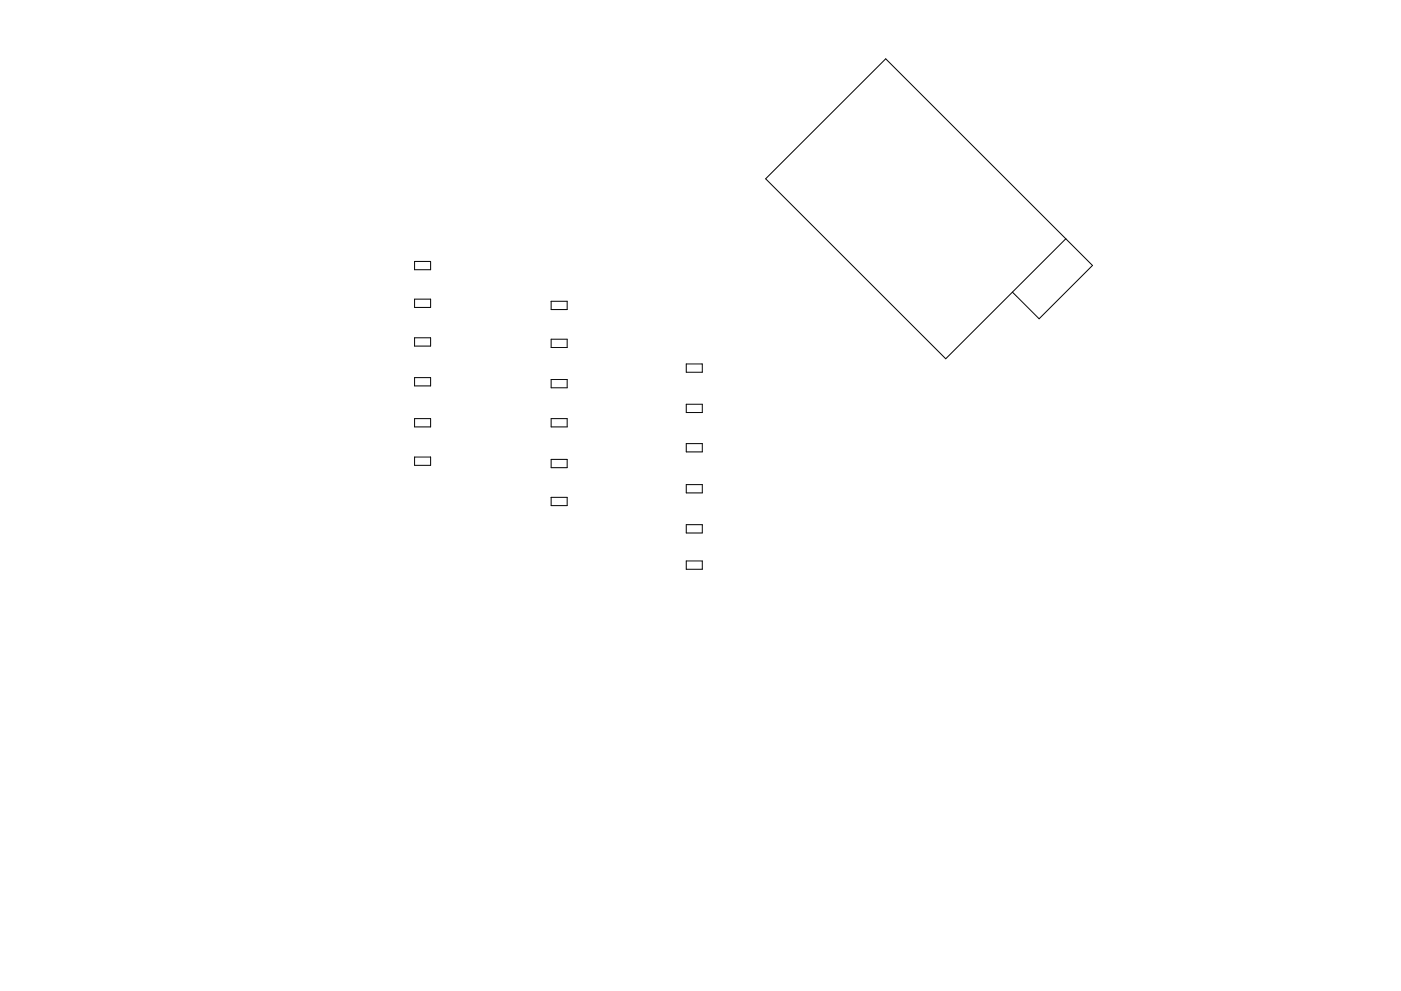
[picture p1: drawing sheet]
<svg xmlns="http://www.w3.org/2000/svg" width="297mm" height="210mm" viewBox="0 0 297 210" stroke-linecap="round" stroke-linejoin="round" font-family="sans-serif">
<g fill="none" stroke="#000" stroke-width=".21">
<path d="M162.3 37.9l25.5-25.4 38.2 38.2-25.5 25.4zM87.9 55.5h3.4v1.7h-3.4zM226 50.7l5.6 5.6-11.3 11.3-5.6-5.6M87.9 63.5h3.4v1.7h-3.4zM87.9 71.7h3.4v1.7h-3.4zM116.8 63.9h3.4v1.8h-3.4zM116.8 72h3.4v1.7h-3.4zM145.5 77.2h3.4v1.8h-3.4zM87.9 80.1h3.4v1.8h-3.4zM87.9 88.8h3.4v1.8h-3.4zM87.9 97h3.4v1.7h-3.4zM116.8 80.5h3.4v1.8h-3.4z"/>
<path d="M116.8 88.8h3.4v1.8h-3.4zM116.8 97.5h3.4v1.7h-3.4zM145.5 85.8h3.4v1.7h-3.4zM145.5 94.1h3.4v1.8h-3.4zM116.8 105.5h3.4v1.8h-3.4zM145.5 102.8h3.4v1.8h-3.4zM145.5 111.3h3.4v1.8h-3.4zM145.5 119h3.4v1.8h-3.4z"/>
</g>
</svg>
